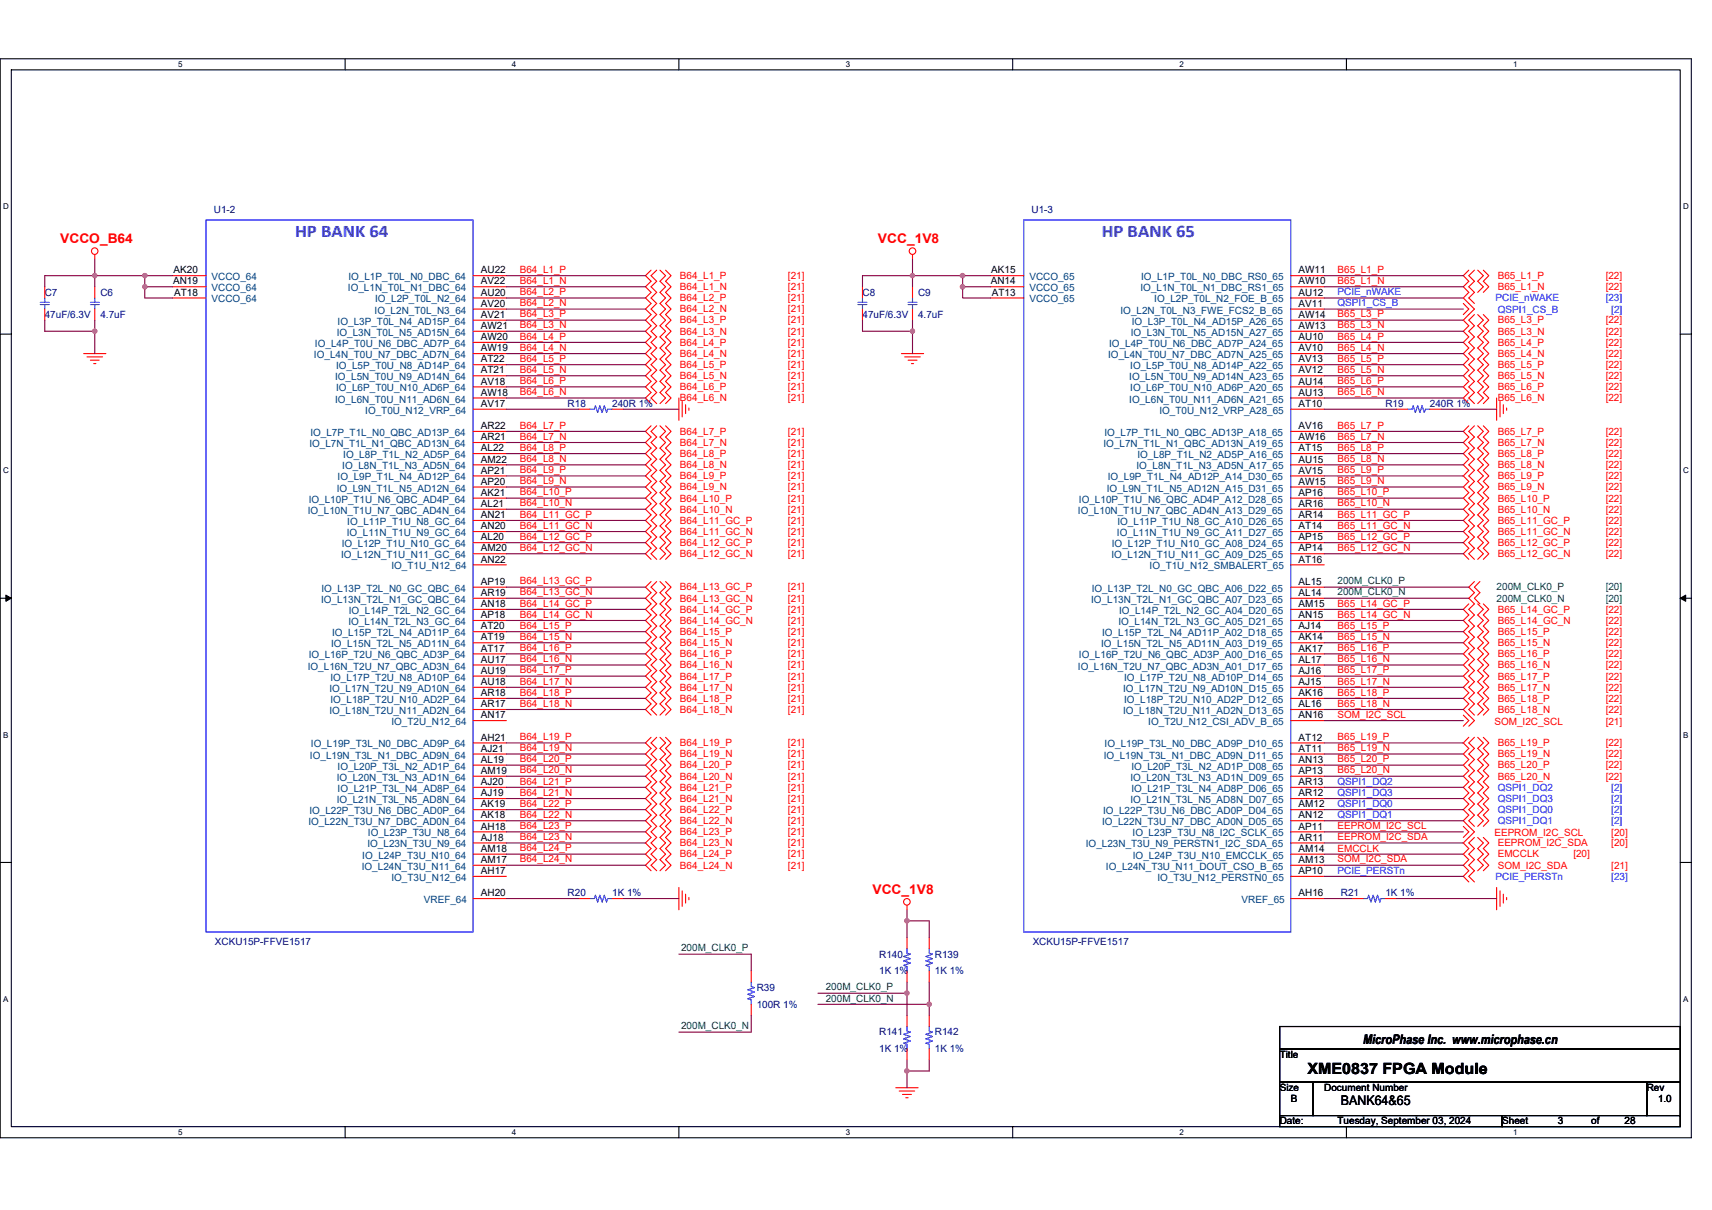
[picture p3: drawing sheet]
<svg xmlns="http://www.w3.org/2000/svg" width="297mm" height="210mm" viewBox="0 0 297 210" stroke-linecap="round" stroke-linejoin="round" font-family="sans-serif">
<defs><g id="words">
<g font-size="3.1" fill="#00f">
<text x="51.2" y="41.1">HP BANK 64</text>
<text x="191.2" y="41.1">HP BANK 65</text>
</g>
<text font-size="2.7" x="226.9" y="186.4">XME0837 FPGA Module</text>
<g font-size="2.3" fill="#f00">
<text x="10.5" y="42.2">VCCO_B64</text>
<text x="152.3" y="42.2">VCC_1V8</text>
<text x="151.4" y="155.2">VCC_1V8</text>
</g>
<g font-size="2.3">
<text x="236.5" y="181.1">MicroPhase Inc. www.microphase.cn</text>
<text x="232.6" y="191.8">BANK64&amp;65</text>
</g>
<g font-size="1.7" fill="#000080">
<text x="37.1" y="37">U1-2</text>
<text x="179" y="37">U1-3</text>
<text x="7.8" y="51.3">C7</text>
<text x="17.4" y="51.3">C6</text>
<text x="149.6" y="51.3">C8</text>
<text x="159.3" y="51.3">C9</text>
<text x="7.8" y="55.2">47uF/6.3V</text>
<text x="17.4" y="55.2">4.7uF</text>
<text x="149.6" y="55.2">47uF/6.3V</text>
<text x="159.3" y="55.2">4.7uF</text>
<text x="98.5" y="70.6">R18</text>
<text x="106.2" y="70.6">240R 1%</text>
<text x="240.4" y="70.6">R19</text>
<text x="248.1" y="70.6">240R 1%</text>
<text x="98.5" y="155.6">R20</text>
<text x="106.2" y="155.6">1K 1%</text>
<text x="232.6" y="155.6">R21</text>
<text x="240.4" y="155.6">1K 1%</text>
<text x="37.3" y="164">XCKU15P-FFVE1517</text>
<text x="152.5" y="166.2">R140</text>
<text x="162.2" y="166.2">R139</text>
<text x="179.2" y="164">XCKU15P-FFVE1517</text>
<text x="131.3" y="172">R39</text>
<text x="152.5" y="169.1">1K 1%</text>
<text x="162.2" y="169.1">1K 1%</text>
<text x="131.3" y="174.9">100R 1%</text>
<text x="152.5" y="179.7">R141</text>
<text x="162.2" y="179.7">R142</text>
<text x="152.5" y="182.6">1K 1%</text>
<text x="162.2" y="182.6">1K 1%</text>
</g>
<g font-size="1.7">
<text x="30.1" y="47.4">AK20</text>
<text x="83.4" y="47.4">AU22</text>
<text x="172" y="47.4">AK15</text>
<text x="225.3" y="47.4">AW11</text>
<text x="30" y="49.4">AN19</text>
<text x="30.2" y="51.3">AT18</text>
<text x="83.4" y="49.4">AV22</text>
<text x="83.4" y="53.2">AV20</text>
<text x="83.4" y="51.3">AU20</text>
<text x="171.9" y="49.4">AN14</text>
<text x="172.1" y="51.3">AT13</text>
<text x="225.3" y="51.3">AU12</text>
<text x="225.3" y="53.2">AV11</text>
<text x="225.3" y="49.4">AW10</text>
<text x="83.4" y="55.2">AV21</text>
<text x="83.4" y="57.1">AW21</text>
<text x="83.4" y="59">AW20</text>
<text x="225.3" y="55.2">AW14</text>
<text x="225.3" y="57.1">AW13</text>
<text x="225.3" y="59">AU10</text>
<text x="83.4" y="62.9">AT22</text>
<text x="83.4" y="64.8">AT21</text>
<text x="83.4" y="61">AW19</text>
<text x="225.3" y="61">AV10</text>
<text x="225.3" y="64.8">AV12</text>
<text x="225.3" y="62.9">AV13</text>
<text x="83.4" y="66.7">AV18</text>
<text x="83.4" y="68.7">AW18</text>
<text x="83.4" y="70.6">AV17</text>
<text x="225.3" y="68.7">AU13</text>
<text x="225.3" y="66.7">AU14</text>
<text x="225.3" y="70.6">AT10</text>
<text x="83.4" y="74.5">AR22</text>
<text x="83.4" y="76.4">AR21</text>
<text x="225.3" y="76.4">AW16</text>
<text x="225.3" y="74.5">AV16</text>
<text x="83.4" y="82.2">AP21</text>
<text x="83.4" y="78.3">AL22</text>
<text x="83.4" y="80.3">AM22</text>
<text x="225.3" y="80.3">AU15</text>
<text x="225.3" y="82.2">AV15</text>
<text x="225.3" y="78.3">AT15</text>
<text x="83.4" y="89.9">AN21</text>
<text x="83.4" y="86">AK21</text>
<text x="83.4" y="88">AL21</text>
<text x="83.4" y="84.1">AP20</text>
<text x="225.3" y="88">AR16</text>
<text x="225.3" y="84.1">AW15</text>
<text x="225.3" y="89.9">AR14</text>
<text x="225.3" y="86">AP16</text>
<text x="83.4" y="95.7">AM20</text>
<text x="83.4" y="91.8">AN20</text>
<text x="83.4" y="93.8">AL20</text>
<text x="225.3" y="95.7">AP14</text>
<text x="225.3" y="91.8">AT14</text>
<text x="225.3" y="93.8">AP15</text>
<text x="83.4" y="101.5">AP19</text>
<text x="83.4" y="97.6">AN22</text>
<text x="225.3" y="101.5">AL15</text>
<text x="225.3" y="97.6">AT16</text>
<text x="83.4" y="105.3">AN18</text>
<text x="83.4" y="103.4">AR19</text>
<text x="83.4" y="107.3">AP18</text>
<text x="225.3" y="103.4">AL14</text>
<text x="225.3" y="107.3">AN15</text>
<text x="225.3" y="105.3">AM15</text>
<text x="83.4" y="109.2">AT20</text>
<text x="83.4" y="111.1">AT19</text>
<text x="83.4" y="113.1">AT17</text>
<text x="225.3" y="111.1">AK14</text>
<text x="225.3" y="109.2">AJ14</text>
<text x="225.3" y="113.1">AK17</text>
<text x="83.4" y="116.9">AU19</text>
<text x="83.4" y="118.9">AU18</text>
<text x="83.4" y="115">AU17</text>
<text x="225.3" y="115">AL17</text>
<text x="225.3" y="116.9">AJ16</text>
<text x="225.3" y="118.9">AJ15</text>
<text x="83.4" y="120.8">AR18</text>
<text x="83.4" y="122.7">AR17</text>
<text x="83.4" y="124.7">AN17</text>
<text x="225.3" y="120.8">AK16</text>
<text x="225.3" y="124.7">AN16</text>
<text x="225.3" y="122.7">AL16</text>
<text x="83.4" y="128.5">AH21</text>
<text x="83.4" y="130.5">AJ21</text>
<text x="225.3" y="130.5">AT11</text>
<text x="225.3" y="128.5">AT12</text>
<text x="83.4" y="136.2">AJ20</text>
<text x="83.4" y="132.4">AL19</text>
<text x="83.4" y="134.3">AM19</text>
<text x="225.3" y="136.2">AR13</text>
<text x="225.3" y="134.3">AP13</text>
<text x="225.3" y="132.4">AN13</text>
<text x="83.4" y="144">AH18</text>
<text x="83.4" y="140.1">AK19</text>
<text x="83.4" y="142">AK18</text>
<text x="83.4" y="138.2">AJ19</text>
<text x="225.3" y="140.1">AM12</text>
<text x="225.3" y="142">AN12</text>
<text x="225.3" y="138.2">AR12</text>
<text x="225.3" y="144">AP11</text>
<text x="83.4" y="145.9">AJ18</text>
<text x="83.4" y="147.8">AM18</text>
<text x="83.4" y="149.8">AM17</text>
<text x="225.3" y="145.9">AR11</text>
<text x="225.3" y="147.8">AM14</text>
<text x="225.3" y="149.8">AM13</text>
<text x="83.4" y="151.7">AH17</text>
<text x="83.4" y="155.5">AH20</text>
<text x="225.3" y="151.7">AP10</text>
<text x="225.3" y="155.5">AH16</text>
<text x="222" y="183.6">Title</text>
<text x="222" y="189.3">Size</text>
<text x="224" y="191.3">B</text>
<text x="229.8" y="189.3">Document Number</text>
<text x="285.7" y="189.3">Rev</text>
<text x="287.7" y="191.3">1.0</text>
<text x="222" y="195.1">Date:</text>
<text x="232.1" y="195.1">Tuesday, September 03, 2024</text>
<text x="260.6" y="195.1">Sheet</text>
<text x="270.3" y="195.1">3</text>
<text x="276.1" y="195.1">of</text>
<text x="281.9" y="195.1">28</text>
</g>
<g font-size="1.7" fill="#f00">
<text x="90.2" y="47.3">B64_L1_P</text>
<text x="232.1" y="47.3">B65_L1_P</text>
<text x="90.2" y="49.3">B64_L1_N</text>
<text x="90.2" y="51.2">B64_L2_P</text>
<text x="90.2" y="53.1">B64_L2_N</text>
<text x="118" y="48.4">B64_L1_P</text>
<text x="118" y="50.4">B64_L1_N</text>
<text x="118" y="52.3">B64_L2_P</text>
<text x="136.7" y="50.4">[21]</text>
<text x="136.7" y="48.4">[21]</text>
<text x="136.7" y="52.3">[21]</text>
<text x="232.1" y="49.3">B65_L1_N</text>
<text x="259.9" y="48.4">B65_L1_P</text>
<text x="259.9" y="50.4">B65_L1_N</text>
<text x="278.6" y="50.4">[22]</text>
<text x="278.6" y="48.4">[22]</text>
<text x="90.2" y="55.1">B64_L3_P</text>
<text x="90.2" y="57">B64_L3_N</text>
<text x="90.2" y="58.9">B64_L4_P</text>
<text x="118" y="54.2">B64_L2_N</text>
<text x="118" y="56.1">B64_L3_P</text>
<text x="118" y="58.1">B64_L3_N</text>
<text x="136.7" y="54.2">[21]</text>
<text x="136.7" y="58.1">[21]</text>
<text x="136.7" y="56.1">[21]</text>
<text x="232.1" y="55.1">B65_L3_P</text>
<text x="232.1" y="57">B65_L3_N</text>
<text x="232.1" y="58.9">B65_L4_P</text>
<text x="259.9" y="56.1">B65_L3_P</text>
<text x="259.9" y="58.1">B65_L3_N</text>
<text x="278.6" y="58.1">[22]</text>
<text x="278.6" y="56.1">[22]</text>
<text x="90.2" y="60.9">B64_L4_N</text>
<text x="90.2" y="62.8">B64_L5_P</text>
<text x="90.2" y="64.7">B64_L5_N</text>
<text x="118" y="60">B64_L4_P</text>
<text x="118" y="61.9">B64_L4_N</text>
<text x="118" y="63.9">B64_L5_P</text>
<text x="118" y="65.8">B64_L5_N</text>
<text x="136.7" y="61.9">[21]</text>
<text x="136.7" y="65.8">[21]</text>
<text x="136.7" y="60">[21]</text>
<text x="136.7" y="63.9">[21]</text>
<text x="232.1" y="60.9">B65_L4_N</text>
<text x="232.1" y="62.8">B65_L5_P</text>
<text x="232.1" y="64.7">B65_L5_N</text>
<text x="259.9" y="60">B65_L4_P</text>
<text x="259.9" y="61.9">B65_L4_N</text>
<text x="259.9" y="63.9">B65_L5_P</text>
<text x="259.9" y="65.8">B65_L5_N</text>
<text x="278.6" y="61.9">[22]</text>
<text x="278.6" y="65.8">[22]</text>
<text x="278.6" y="60">[22]</text>
<text x="278.6" y="63.9">[22]</text>
<text x="90.2" y="66.7">B64_L6_P</text>
<text x="90.2" y="68.6">B64_L6_N</text>
<text x="118" y="67.7">B64_L6_P</text>
<text x="118" y="69.7">B64_L6_N</text>
<text x="136.7" y="69.7">[21]</text>
<text x="136.7" y="67.7">[21]</text>
<text x="232.1" y="66.7">B65_L6_P</text>
<text x="232.1" y="68.6">B65_L6_N</text>
<text x="259.9" y="67.7">B65_L6_P</text>
<text x="259.9" y="69.7">B65_L6_N</text>
<text x="278.6" y="69.7">[22]</text>
<text x="278.6" y="67.7">[22]</text>
<text x="90.2" y="74.4">B64_L7_P</text>
<text x="90.2" y="76.3">B64_L7_N</text>
<text x="118" y="75.4">B64_L7_P</text>
<text x="118" y="77.4">B64_L7_N</text>
<text x="136.7" y="77.4">[21]</text>
<text x="136.7" y="75.4">[21]</text>
<text x="232.1" y="74.4">B65_L7_P</text>
<text x="232.1" y="76.3">B65_L7_N</text>
<text x="259.9" y="75.4">B65_L7_P</text>
<text x="259.9" y="77.4">B65_L7_N</text>
<text x="278.6" y="77.4">[22]</text>
<text x="278.6" y="75.4">[22]</text>
<text x="90.2" y="78.2">B64_L8_P</text>
<text x="90.2" y="80.2">B64_L8_N</text>
<text x="90.2" y="82.1">B64_L9_P</text>
<text x="118" y="79.3">B64_L8_P</text>
<text x="118" y="81.2">B64_L8_N</text>
<text x="118" y="83.2">B64_L9_P</text>
<text x="136.7" y="81.2">[21]</text>
<text x="136.7" y="79.3">[21]</text>
<text x="136.7" y="83.2">[21]</text>
<text x="232.1" y="78.2">B65_L8_P</text>
<text x="232.1" y="80.2">B65_L8_N</text>
<text x="232.1" y="82.1">B65_L9_P</text>
<text x="259.9" y="79.3">B65_L8_P</text>
<text x="259.9" y="81.2">B65_L8_N</text>
<text x="259.9" y="83.2">B65_L9_P</text>
<text x="278.6" y="81.2">[22]</text>
<text x="278.6" y="79.3">[22]</text>
<text x="278.6" y="83.2">[22]</text>
<text x="90.2" y="84">B64_L9_N</text>
<text x="90.2" y="86">B64_L10_P</text>
<text x="90.2" y="87.9">B64_L10_N</text>
<text x="90.2" y="89.8">B64_L11_GC_P</text>
<text x="118" y="85.1">B64_L9_N</text>
<text x="118" y="87">B64_L10_P</text>
<text x="118" y="89">B64_L10_N</text>
<text x="136.7" y="89">[21]</text>
<text x="136.7" y="85.1">[21]</text>
<text x="136.7" y="87">[21]</text>
<text x="232.1" y="84">B65_L9_N</text>
<text x="232.1" y="86">B65_L10_P</text>
<text x="232.1" y="87.9">B65_L10_N</text>
<text x="232.1" y="89.8">B65_L11_GC_P</text>
<text x="259.9" y="85.1">B65_L9_N</text>
<text x="259.9" y="87">B65_L10_P</text>
<text x="259.9" y="89">B65_L10_N</text>
<text x="278.6" y="89">[22]</text>
<text x="278.6" y="85.1">[22]</text>
<text x="278.6" y="87">[22]</text>
<text x="90.2" y="91.8">B64_L11_GC_N</text>
<text x="90.2" y="93.7">B64_L12_GC_P</text>
<text x="90.2" y="95.6">B64_L12_GC_N</text>
<text x="118" y="90.9">B64_L11_GC_P</text>
<text x="118" y="92.8">B64_L11_GC_N</text>
<text x="118" y="94.7">B64_L12_GC_P</text>
<text x="136.7" y="92.8">[21]</text>
<text x="136.7" y="90.9">[21]</text>
<text x="136.7" y="94.7">[21]</text>
<text x="232.1" y="91.8">B65_L11_GC_N</text>
<text x="232.1" y="93.7">B65_L12_GC_P</text>
<text x="232.1" y="95.6">B65_L12_GC_N</text>
<text x="259.9" y="90.9">B65_L11_GC_P</text>
<text x="259.9" y="92.8">B65_L11_GC_N</text>
<text x="259.9" y="94.7">B65_L12_GC_P</text>
<text x="278.6" y="92.8">[22]</text>
<text x="278.6" y="90.9">[22]</text>
<text x="278.6" y="94.7">[22]</text>
<text x="90.2" y="101.4">B64_L13_GC_P</text>
<text x="118" y="96.7">B64_L12_GC_N</text>
<text x="136.7" y="96.7">[21]</text>
<text x="259.9" y="96.7">B65_L12_GC_N</text>
<text x="278.6" y="96.7">[22]</text>
<text x="90.2" y="103.3">B64_L13_GC_N</text>
<text x="90.2" y="105.3">B64_L14_GC_P</text>
<text x="90.2" y="107.2">B64_L14_GC_N</text>
<text x="118" y="102.5">B64_L13_GC_P</text>
<text x="118" y="104.4">B64_L13_GC_N</text>
<text x="118" y="106.3">B64_L14_GC_P</text>
<text x="136.7" y="104.4">[21]</text>
<text x="136.7" y="102.5">[21]</text>
<text x="136.7" y="106.3">[21]</text>
<text x="232.1" y="105.3">B65_L14_GC_P</text>
<text x="232.1" y="107.2">B65_L14_GC_N</text>
<text x="259.9" y="106.3">B65_L14_GC_P</text>
<text x="278.6" y="106.3">[22]</text>
<text x="90.2" y="109.1">B64_L15_P</text>
<text x="90.2" y="111.1">B64_L15_N</text>
<text x="90.2" y="113">B64_L16_P</text>
<text x="118" y="108.3">B64_L14_GC_N</text>
<text x="118" y="110.2">B64_L15_P</text>
<text x="118" y="112.1">B64_L15_N</text>
<text x="136.7" y="108.3">[21]</text>
<text x="136.7" y="112.1">[21]</text>
<text x="136.7" y="110.2">[21]</text>
<text x="232.1" y="109.1">B65_L15_P</text>
<text x="232.1" y="111.1">B65_L15_N</text>
<text x="232.1" y="113">B65_L16_P</text>
<text x="259.9" y="108.3">B65_L14_GC_N</text>
<text x="259.9" y="110.2">B65_L15_P</text>
<text x="259.9" y="112.1">B65_L15_N</text>
<text x="278.6" y="108.3">[22]</text>
<text x="278.6" y="112.1">[22]</text>
<text x="278.6" y="110.2">[22]</text>
<text x="90.2" y="114.9">B64_L16_N</text>
<text x="90.2" y="116.8">B64_L17_P</text>
<text x="90.2" y="118.8">B64_L17_N</text>
<text x="118" y="114">B64_L16_P</text>
<text x="118" y="116">B64_L16_N</text>
<text x="118" y="117.9">B64_L17_P</text>
<text x="118" y="119.8">B64_L17_N</text>
<text x="136.7" y="116">[21]</text>
<text x="136.7" y="119.8">[21]</text>
<text x="136.7" y="114">[21]</text>
<text x="136.7" y="117.9">[21]</text>
<text x="232.1" y="114.9">B65_L16_N</text>
<text x="232.1" y="116.8">B65_L17_P</text>
<text x="232.1" y="118.8">B65_L17_N</text>
<text x="259.9" y="114">B65_L16_P</text>
<text x="259.9" y="116">B65_L16_N</text>
<text x="259.9" y="117.9">B65_L17_P</text>
<text x="259.9" y="119.8">B65_L17_N</text>
<text x="278.6" y="116">[22]</text>
<text x="278.6" y="119.8">[22]</text>
<text x="278.6" y="114">[22]</text>
<text x="278.6" y="117.9">[22]</text>
<text x="90.2" y="120.7">B64_L18_P</text>
<text x="90.2" y="122.6">B64_L18_N</text>
<text x="118" y="121.8">B64_L18_P</text>
<text x="118" y="123.7">B64_L18_N</text>
<text x="136.7" y="123.7">[21]</text>
<text x="136.7" y="121.8">[21]</text>
<text x="232.1" y="120.7">B65_L18_P</text>
<text x="232.1" y="122.6">B65_L18_N</text>
<text x="232.1" y="124.6">SOM_I2C_SCL</text>
<text x="259.3" y="125.8">SOM_I2C_SCL</text>
<text x="259.9" y="121.8">B65_L18_P</text>
<text x="259.9" y="123.7">B65_L18_N</text>
<text x="278.6" y="123.7">[22]</text>
<text x="278.6" y="121.8">[22]</text>
<text x="278.6" y="125.8">[21]</text>
<text x="90.2" y="128.4">B64_L19_P</text>
<text x="90.2" y="130.4">B64_L19_N</text>
<text x="118" y="129.5">B64_L19_P</text>
<text x="118" y="131.4">B64_L19_N</text>
<text x="136.7" y="131.4">[21]</text>
<text x="136.7" y="129.5">[21]</text>
<text x="232.1" y="128.4">B65_L19_P</text>
<text x="232.1" y="130.4">B65_L19_N</text>
<text x="259.9" y="129.5">B65_L19_P</text>
<text x="259.9" y="131.4">B65_L19_N</text>
<text x="278.6" y="131.4">[22]</text>
<text x="278.6" y="129.5">[22]</text>
<text x="90.2" y="132.3">B64_L20_P</text>
<text x="90.2" y="134.2">B64_L20_N</text>
<text x="90.2" y="136.1">B64_L21_P</text>
<text x="118" y="133.3">B64_L20_P</text>
<text x="118" y="135.3">B64_L20_N</text>
<text x="118" y="137.2">B64_L21_P</text>
<text x="136.7" y="135.3">[21]</text>
<text x="136.7" y="133.3">[21]</text>
<text x="136.7" y="137.2">[21]</text>
<text x="232.1" y="132.3">B65_L20_P</text>
<text x="232.1" y="134.2">B65_L20_N</text>
<text x="259.9" y="133.3">B65_L20_P</text>
<text x="259.9" y="135.3">B65_L20_N</text>
<text x="278.6" y="135.3">[22]</text>
<text x="278.6" y="133.3">[22]</text>
<text x="90.2" y="138.1">B64_L21_N</text>
<text x="90.2" y="140">B64_L22_P</text>
<text x="90.2" y="141.9">B64_L22_N</text>
<text x="90.2" y="143.9">B64_L23_P</text>
<text x="118" y="139.1">B64_L21_N</text>
<text x="118" y="141.1">B64_L22_P</text>
<text x="118" y="143">B64_L22_N</text>
<text x="136.7" y="139.1">[21]</text>
<text x="136.7" y="143">[21]</text>
<text x="136.7" y="141.1">[21]</text>
<text x="232.1" y="143.9">EEPROM_I2C_SCL</text>
<text x="90.2" y="145.8">B64_L23_N</text>
<text x="90.2" y="147.7">B64_L24_P</text>
<text x="90.2" y="149.7">B64_L24_N</text>
<text x="118" y="144.9">B64_L23_P</text>
<text x="118" y="146.9">B64_L23_N</text>
<text x="118" y="148.8">B64_L24_P</text>
<text x="136.7" y="146.9">[21]</text>
<text x="136.7" y="144.9">[21]</text>
<text x="136.7" y="148.8">[21]</text>
<text x="232.1" y="149.7">SOM_I2C_SDA</text>
<text x="232.1" y="145.8">EEPROM_I2C_SDA</text>
<text x="232.1" y="147.8">EMCCLK</text>
<text x="259.3" y="145.1">EEPROM_I2C_SCL</text>
<text x="259.9" y="146.9">EEPROM_I2C_SDA</text>
<text x="259.9" y="148.8">EMCCLK</text>
<text x="273" y="148.8">[20]</text>
<text x="279.6" y="145.1">[20]</text>
<text x="279.6" y="146.9">[20]</text>
<text x="118" y="150.7">B64_L24_N</text>
<text x="136.7" y="150.7">[21]</text>
<text x="259.9" y="150.7">SOM_I2C_SDA</text>
<text x="279.6" y="150.7">[21]</text>
</g>
<g font-size="1.7" fill="#004080">
<text x="36.7" y="48.6">VCCO_64</text>
<text x="36.7" y="50.5">VCCO_64</text>
<text x="36.7" y="52.5">VCCO_64</text>
<text x="60.4" y="50.5">IO_L1N_T0L_N1_DBC_64</text>
<text x="60.4" y="48.6">IO_L1P_T0L_N0_DBC_64</text>
<text x="65.1" y="52.5">IO_L2P_T0L_N2_64</text>
<text x="178.6" y="48.6">VCCO_65</text>
<text x="178.6" y="50.5">VCCO_65</text>
<text x="178.6" y="52.5">VCCO_65</text>
<text x="197.9" y="50.5">IO_L1N_T0L_N1_DBC_RS1_65</text>
<text x="198" y="48.6">IO_L1P_T0L_N0_DBC_RS0_65</text>
<text x="200.3" y="52.5">IO_L2P_T0L_N2_FOE_B_65</text>
<text x="58.4" y="58.3">IO_L3N_T0L_N5_AD15N_64</text>
<text x="58.6" y="56.3">IO_L3P_T0L_N4_AD15P_64</text>
<text x="65" y="54.4">IO_L2N_T0L_N3_64</text>
<text x="194.4" y="54.4">IO_L2N_T0L_N3_FWE_FCS2_B_65</text>
<text x="196.2" y="58.3">IO_L3N_T0L_N5_AD15N_A27_65</text>
<text x="196.4" y="56.3">IO_L3P_T0L_N4_AD15P_A26_65</text>
<text x="54.5" y="62.1">IO_L4N_T0U_N7_DBC_AD7N_64</text>
<text x="54.6" y="60.2">IO_L4P_T0U_N6_DBC_AD7P_64</text>
<text x="58.1" y="66">IO_L5N_T0U_N9_AD14N_64</text>
<text x="58.3" y="64.1">IO_L5P_T0U_N8_AD14P_64</text>
<text x="192.3" y="62.1">IO_L4N_T0U_N7_DBC_AD7N_A25_65</text>
<text x="192.4" y="60.2">IO_L4P_T0U_N6_DBC_AD7P_A24_65</text>
<text x="195.9" y="66">IO_L5N_T0U_N9_AD14N_A23_65</text>
<text x="196.1" y="64.1">IO_L5P_T0U_N8_AD14P_A22_65</text>
<text x="58.1" y="69.8">IO_L6N_T0U_N11_AD6N_64</text>
<text x="58.3" y="67.9">IO_L6P_T0U_N10_AD6P_64</text>
<text x="63.4" y="71.8">IO_T0U_N12_VRP_64</text>
<text x="195.9" y="69.8">IO_L6N_T0U_N11_AD6N_A21_65</text>
<text x="196.1" y="67.9">IO_L6P_T0U_N10_AD6P_A20_65</text>
<text x="201.2" y="71.8">IO_T0U_N12_VRP_A28_65</text>
<text x="53.7" y="77.6">IO_L7N_T1L_N1_QBC_AD13N_64</text>
<text x="53.8" y="75.6">IO_L7P_T1L_N0_QBC_AD13P_64</text>
<text x="191.5" y="77.6">IO_L7N_T1L_N1_QBC_AD13N_A19_65</text>
<text x="191.6" y="75.6">IO_L7P_T1L_N0_QBC_AD13P_A18_65</text>
<text x="58.6" y="83.4">IO_L9P_T1L_N4_AD12P_64</text>
<text x="59.4" y="81.4">IO_L8N_T1L_N3_AD5N_64</text>
<text x="59.6" y="79.5">IO_L8P_T1L_N2_AD5P_64</text>
<text x="192.2" y="83.4">IO_L9P_T1L_N4_AD12P_A14_D30_65</text>
<text x="197.2" y="81.4">IO_L8N_T1L_N3_AD5N_A17_65</text>
<text x="197.4" y="79.5">IO_L8P_T1L_N2_AD5P_A16_65</text>
<text x="53.4" y="89.2">IO_L10N_T1U_N7_QBC_AD4N_64</text>
<text x="53.6" y="87.2">IO_L10P_T1U_N6_QBC_AD4P_64</text>
<text x="58.4" y="85.3">IO_L9N_T1L_N5_AD12N_64</text>
<text x="187" y="89.2">IO_L10N_T1U_N7_QBC_AD4N_A13_D29_65</text>
<text x="187.2" y="87.2">IO_L10P_T1U_N6_QBC_AD4P_A12_D28_65</text>
<text x="192" y="85.3">IO_L9N_T1L_N5_AD12N_A15_D31_65</text>
<text x="59.3" y="95">IO_L12P_T1U_N10_GC_64</text>
<text x="60.2" y="93">IO_L11N_T1U_N9_GC_64</text>
<text x="60.3" y="91.1">IO_L11P_T1U_N8_GC_64</text>
<text x="192.9" y="95">IO_L12P_T1U_N10_GC_A08_D24_65</text>
<text x="193.8" y="93">IO_L11N_T1U_N9_GC_A11_D27_65</text>
<text x="193.9" y="91.1">IO_L11P_T1U_N8_GC_A10_D26_65</text>
<text x="59.2" y="96.9">IO_L12N_T1U_N11_GC_64</text>
<text x="67.9" y="98.8">IO_T1U_N12_64</text>
<text x="192.8" y="96.9">IO_L12N_T1U_N11_GC_A09_D25_65</text>
<text x="199.5" y="98.8">IO_T1U_N12_SMBALERT_65</text>
<text x="55.7" y="104.6">IO_L13N_T2L_N1_GC_QBC_64</text>
<text x="55.8" y="102.7">IO_L13P_T2L_N0_GC_QBC_64</text>
<text x="60.5" y="106.5">IO_L14P_T2L_N2_GC_64</text>
<text x="189.3" y="104.6">IO_L13N_T2L_N1_GC_QBC_A07_D23_65</text>
<text x="189.4" y="102.7">IO_L13P_T2L_N0_GC_QBC_A06_D22_65</text>
<text x="194.2" y="106.5">IO_L14P_T2L_N2_GC_A04_D20_65</text>
<text x="57.4" y="112.3">IO_L15N_T2L_N5_AD11N_64</text>
<text x="57.6" y="110.4">IO_L15P_T2L_N4_AD11P_64</text>
<text x="60.4" y="108.5">IO_L14N_T2L_N3_GC_64</text>
<text x="191.1" y="112.3">IO_L15N_T2L_N5_AD11N_A03_D19_65</text>
<text x="191.2" y="110.4">IO_L15P_T2L_N4_AD11P_A02_D18_65</text>
<text x="194.1" y="108.5">IO_L14N_T2L_N3_GC_A05_D21_65</text>
<text x="53.4" y="116.2">IO_L16N_T2U_N7_QBC_AD3N_64</text>
<text x="53.6" y="114.3">IO_L16P_T2U_N6_QBC_AD3P_64</text>
<text x="57.3" y="118.1">IO_L17P_T2U_N8_AD10P_64</text>
<text x="187" y="116.2">IO_L16N_T2U_N7_QBC_AD3N_A01_D17_65</text>
<text x="187.2" y="114.3">IO_L16P_T2U_N6_QBC_AD3P_A00_D16_65</text>
<text x="195" y="118.1">IO_L17P_T2U_N8_AD10P_D14_65</text>
<text x="57.2" y="123.9">IO_L18N_T2U_N11_AD2N_64</text>
<text x="57.2" y="120.1">IO_L17N_T2U_N9_AD10N_64</text>
<text x="57.3" y="122">IO_L18P_T2U_N10_AD2P_64</text>
<text x="67.9" y="125.8">IO_T2U_N12_64</text>
<text x="194.9" y="123.9">IO_L18N_T2U_N11_AD2N_D13_65</text>
<text x="194.9" y="120.1">IO_L17N_T2U_N9_AD10N_D15_65</text>
<text x="195" y="122">IO_L18P_T2U_N10_AD2P_D12_65</text>
<text x="199.2" y="125.8">IO_T2U_N12_CSI_ADV_B_65</text>
<text x="53.8" y="131.6">IO_L19N_T3L_N1_DBC_AD9N_64</text>
<text x="54" y="129.7">IO_L19P_T3L_N0_DBC_AD9P_64</text>
<text x="191.5" y="131.6">IO_L19N_T3L_N1_DBC_AD9N_D11_65</text>
<text x="191.7" y="129.7">IO_L19P_T3L_N0_DBC_AD9P_D10_65</text>
<text x="58.4" y="135.5">IO_L20N_T3L_N3_AD1N_64</text>
<text x="58.6" y="137.4">IO_L21P_T3L_N4_AD8P_64</text>
<text x="58.6" y="133.6">IO_L20P_T3L_N2_AD1P_64</text>
<text x="196.1" y="135.5">IO_L20N_T3L_N3_AD1N_D09_65</text>
<text x="196.3" y="137.4">IO_L21P_T3L_N4_AD8P_D06_65</text>
<text x="196.3" y="133.6">IO_L20P_T3L_N2_AD1P_D08_65</text>
<text x="53.5" y="143.2">IO_L22N_T3U_N7_DBC_AD0N_64</text>
<text x="53.7" y="141.3">IO_L22P_T3U_N6_DBC_AD0P_64</text>
<text x="58.4" y="139.4">IO_L21N_T3L_N5_AD8N_64</text>
<text x="191.2" y="143.2">IO_L22N_T3U_N7_DBC_AD0N_D05_65</text>
<text x="191.4" y="141.3">IO_L22P_T3U_N6_DBC_AD0P_D04_65</text>
<text x="196.1" y="139.4">IO_L21N_T3L_N5_AD8N_D07_65</text>
<text x="62.9" y="149">IO_L24P_T3U_N10_64</text>
<text x="63.8" y="147.1">IO_L23N_T3U_N9_64</text>
<text x="63.8" y="145.1">IO_L23P_T3U_N8_64</text>
<text x="188.4" y="147.1">IO_L23N_T3U_N9_PERSTN1_I2C_SDA_65</text>
<text x="196.5" y="145.1">IO_L23P_T3U_N8_I2C_SCLK_65</text>
<text x="196.6" y="149">IO_L24P_T3U_N10_EMCCLK_65</text>
<text x="62.8" y="150.9">IO_L24N_T3U_N11_64</text>
<text x="67.9" y="152.9">IO_T3U_N12_64</text>
<text x="191.9" y="150.9">IO_L24N_T3U_N11_DOUT_CSO_B_65</text>
<text x="200.8" y="152.9">IO_T3U_N12_PERSTN0_65</text>
<text x="73.6" y="156.7">VREF_64</text>
<text x="215.4" y="156.7">VREF_65</text>
</g>
<g font-size="1.7" fill="#00f">
<text x="232.1" y="53.1">QSPI1_CS_B</text>
<text x="232.1" y="51.2">PCIE_nWAKE</text>
<text x="259.5" y="52.3">PCIE_nWAKE</text>
<text x="278.6" y="52.3">[23]</text>
<text x="259.9" y="54.4">QSPI1_CS_B</text>
<text x="279.6" y="54.4">[2]</text>
<text x="232.1" y="136.1">QSPI1_DQ2</text>
<text x="259.9" y="137.2">QSPI1_DQ2</text>
<text x="279.6" y="137.2">[2]</text>
<text x="232.1" y="138.1">QSPI1_DQ3</text>
<text x="232.1" y="140">QSPI1_DQ0</text>
<text x="232.1" y="141.9">QSPI1_DQ1</text>
<text x="259.9" y="139.1">QSPI1_DQ3</text>
<text x="259.9" y="141.1">QSPI1_DQ0</text>
<text x="259.9" y="143">QSPI1_DQ1</text>
<text x="279.6" y="139.1">[2]</text>
<text x="279.6" y="141.1">[2]</text>
<text x="279.6" y="143">[2]</text>
<text x="232.1" y="151.6">PCIE_PERSTn</text>
<text x="259.5" y="152.7">PCIE_PERSTn</text>
<text x="279.6" y="152.7">[23]</text>
</g>
<g font-size="1.7" fill="#008000">
<text x="232.1" y="101.4">200M_CLK0_P</text>
<text x="232.1" y="103.3">200M_CLK0_N</text>
<text x="259.7" y="102.5">200M_CLK0_P</text>
<text x="259.7" y="104.4">200M_CLK0_N</text>
<text x="278.6" y="104.4">[20]</text>
<text x="278.6" y="102.5">[20]</text>
<text x="118.2" y="165.1">200M_CLK0_P</text>
<text x="143.3" y="171.9">200M_CLK0_P</text>
<text x="143.3" y="173.8">200M_CLK0_N</text>
<text x="118.2" y="178.6">200M_CLK0_N</text>
</g>
<g font-size="1.4">
<text x="30.9" y="11.7">5</text>
<text x="88.8" y="11.7">4</text>
<text x="146.7" y="11.7">3</text>
<text x="204.7" y="11.7">2</text>
<text x="262.6" y="11.7">1</text>
<text x=".5" y="36.3">D</text>
<text x="292" y="36.3">D</text>
<text x=".5" y="82.1">C</text>
<text x="292" y="82.1">C</text>
<text x=".5" y="128">B</text>
<text x="292" y="128">B</text>
<text x=".5" y="173.8">A</text>
<text x="292" y="173.8">A</text>
<text x="30.9" y="197">5</text>
<text x="88.8" y="197">4</text>
<text x="146.7" y="197">3</text>
<text x="204.7" y="197">2</text>
<text x="262.6" y="197">1</text>
</g>
</g></defs>
<path d="M0 10.2h293.5v187.2h-293.5zM2 12.1h289.5v183.4h-289.5z" fill="none" stroke="#000" stroke-width=".19"/>
<g fill="#fff">
<path d="M30.9 10.4h.8v1.6h-.8z"/>
<path d="M30.9 195.7h.8v1.6h-.8z"/>
</g>
<path d="M59.9 10.2v1.9M59.9 195.5v1.9" fill="none" stroke="#000" stroke-width=".19"/>
<g fill="#fff">
<path d="M88.8 10.4h.8v1.6h-.8z"/>
<path d="M88.8 195.7h.8v1.6h-.8z"/>
</g>
<path d="M117.8 10.2v1.9M117.8 195.5v1.9" fill="none" stroke="#000" stroke-width=".19"/>
<g fill="#fff">
<path d="M146.7 10.4h.8v1.6h-.8z"/>
<path d="M146.7 195.7h.8v1.6h-.8z"/>
</g>
<path d="M175.7 10.2v1.9M175.7 195.5v1.9" fill="none" stroke="#000" stroke-width=".19"/>
<g fill="#fff">
<path d="M204.7 10.4h.7v1.6h-.7z"/>
<path d="M204.7 195.7h.7v1.6h-.7z"/>
</g>
<path d="M233.6 10.2v1.9M233.6 195.5v1.9" fill="none" stroke="#000" stroke-width=".19"/>
<g fill="#fff">
<path d="M262.6 10.4h.7v1.6h-.7z"/>
<path d="M262.6 195.7h.7v1.6h-.7z"/>
<path d="M.5 35.1h1v1.5h-1z"/>
<path d="M292 35.1h1v1.5h-1z"/>
<path d="M.5 80.9h1v1.5h-1z"/>
<path d="M292 80.9h1v1.5h-1z"/>
</g>
<path d="M0 58h2M291.5 58h2" fill="none" stroke="#000" stroke-width=".19"/>
<g fill="#fff">
<path d="M.5 126.7h.9v1.6h-.9z"/>
<path d="M292 126.7h.9v1.6h-.9z"/>
</g>
<path d="M0 103.8h2M291.5 103.8h2" fill="none" stroke="#000" stroke-width=".19"/>
<path d="M1 103.3l1 .5-1 .6zM291.5 103.8l1-.5v1.1z" fill="#000" stroke="#000" stroke-width=".17"/>
<g fill="#fff">
<path d="M.5 172.6h.9v1.5h-.9z"/>
<path d="M292 172.6h.9v1.5h-.9z"/>
</g>
<path d="M0 149.7h2M291.5 149.7h2M222 178.1h69.5v3.9h-69.5zM222 182h69.5v5.8h-69.5zM222 187.8h5.8v5.8h-5.8zM222 193.6h38.6v1.9h-38.6zM227.8 187.8h57.9v5.8h-57.9zM260.6 193.6h30.9v1.9h-30.9zM285.7 187.8h5.8v5.8h-5.8z" fill="none" stroke="#000" stroke-width=".19"/>
<g fill="none" stroke="#f00" stroke-width=".19">
<path d="M7.8 49.8v1.9M7.8 53.6v2M16.4 44.2v.7M16.4 53.6v2M16.4 49.8v1.9M29.9 47.8h5.8M29.9 49.8h5.8M29.9 51.7h5.8M82.1 59.4h5.8M82.1 57.5h5.8M82.1 55.6h5.8M82.1 53.6h5.8"/>
<path d="M82.1 51.7h5.8M82.1 49.8h5.8M82.1 47.8h5.8M113 46.9l-1 .9 1 1-1 1 1 .9-1 1 1 1-1 .9 1 1-1 1 1 .9-1 1 1 1-1 .9 1 1-1 1 1 .9-1 1 1 .9-1 1 1 1-1 .9 1 1-1 1 1 .9M113.9 46.9l-.9 .9 .9 1-.9 1 .9 .9-.9 1 .9 1-.9 .9 .9 1-.9 1 .9 .9-.9 1 .9 1-.9 .9 .9 1-.9 1 .9 .9-.9 1 .9 .9-.9 1 .9 1-.9 .9 .9 1-.9 1 .9 .9M114.5 46.9l1 .9-1 1 1 1-1 .9 1 1-1 1 1 .9-1 1 1 1-1 .9 1 1-1 1 1 .9-1 1 1 1-1 .9 1 1-1 .9 1 1-1 1 1 .9-1 1 1 1-1 .9M115.5 46.9l.9 .9-.9 1 .9 1-.9 .9 .9 1-.9 1 .9 .9-.9 1 .9 1-.9 .9 .9 1-.9 1 .9 .9-.9 1 .9 1-.9 .9 .9 1-.9 .9 .9 1-.9 1 .9 .9-.9 1 .9 1-.9 .9M149.6 49.8v1.9M149.6 53.6v2M158.3 53.6v2M158.3 49.8v1.9M158.3 44.2v.7"/>
<path d="M171.8 47.8h5.8M171.8 49.8h5.8M171.8 51.7h5.8M224 59.4h5.8M224 57.5h5.8M224 55.6h5.8M224 53.6h5.8M224 51.7h5.8M224 49.8h5.8M224 47.8h5.8M253.9 52.7l.9 .9-.9 1M254.8 46.9l-.9 .9 .9 1-.9 1 .9 .9-.9 1 1.9 1.9-1.9 2 .9 .9-.9 1 .9 1-.9 .9 .9 1-.9 1 .9 .9-.9 1 .9 .9-.9 1 .9 1-.9 .9 .9 1-.9 1 .9 .9"/>
<path d="M255.8 46.9l-1 .9 1 1-1 1 1 .9-1 1 1 1M255.8 54.6l-1 1 1 .9-1 1 1 1-1 .9 1 1-1 1 1 .9-1 1 1 .9-1 1 1 1-1 .9 1 1-1 1 1 .9M256.4 46.9l1 .9-1 1 1 1-1 .9M256.4 54.6l1 1-1 .9 1 1-1 1 1 .9-1 1 1 1-1 .9 1 1-1 .9 1 1-1 1 1 .9-1 1 1 1-1 .9M257.4 46.9l.9 .9-.9 1 .9 1-.9 .9M257.4 54.6l.9 1-.9 .9 .9 1-.9 1 .9 .9-.9 1 .9 1-.9 .9 .9 1-.9 .9 .9 1-.9 1 .9 .9-.9 1 .9 1-.9 .9M14.5 61.4h3.9M15.1 61.9h2.7M15.7 62.5h1.5M16.3 63.1h.3M82.1 78.7h5.8M82.1 76.8h5.8"/>
<path d="M82.1 74.9h5.8M82.1 71h5.8M82.1 69.1h5.8M82.1 67.1h5.8M82.1 65.2h5.8M82.1 63.3h5.8M82.1 61.4h5.8M100.4 71h1.9M106.2 71h1.9M113 73.9l-1 1 1 .9-1 1 1 1-1 .9 1 1-1 1 1 .9-1 1 1 .9-1 1 1 1-1 .9 1 1-1 1 1 .9-1 1 1 1-1 .9 1 1-1 1 1 .9-1 1 1 1M113.9 73.9l-.9 1 .9 .9-.9 1 .9 1-.9 .9 .9 1-.9 1 .9 .9-.9 1 .9 .9-.9 1 .9 1-.9 .9 .9 1-.9 1 .9 .9-.9 1 .9 1-.9 .9 .9 1-.9 1 .9 .9-.9 1 .9 1M114.5 73.9l1 1-1 .9 1 1-1 1 1 .9-1 1 1 1-1 .9 1 1-1 .9 1 1-1 1 1 .9-1 1 1 1-1 .9 1 1-1 1 1 .9-1 1 1 1-1 .9 1 1-1 1"/>
<path d="M115.5 73.9l.9 1-.9 .9 .9 1-.9 1 .9 .9-.9 1 .9 1-.9 .9 .9 1-.9 .9 .9 1-.9 1 .9 .9-.9 1 .9 1-.9 .9 .9 1-.9 1 .9 .9-.9 1 .9 1-.9 .9 .9 1-.9 1M117.8 69.1v3.8M118.4 69.7v2.6M119 70.2v1.6M119.5 70.8v.4M156.4 61.4h3.8M157 61.9h2.7M157.6 62.5h1.5M158.1 63.1h.4M224 78.7h5.8M224 76.8h5.8M224 74.9h5.8"/>
<path d="M224 71h5.8M224 69.1h5.8M224 67.1h5.8M224 65.2h5.8M224 63.3h5.8M224 61.4h5.8M242.3 71h1.9M248.1 71h1.9M254.8 73.9l-.9 1 .9 .9-.9 1 .9 1-.9 .9 .9 1-.9 1 .9 .9-.9 1 .9 .9-.9 1 .9 1-.9 .9 .9 1-.9 1 .9 .9-.9 1 .9 1-.9 .9 .9 1-.9 1 .9 .9-.9 1 .9 1M255.8 73.9l-1 1 1 .9-1 1 1 1-1 .9 1 1-1 1 1 .9-1 1 1 .9-1 1 1 1-1 .9 1 1-1 1 1 .9-1 1 1 1-1 .9 1 1-1 1 1 .9-1 1 1 1M256.4 73.9l1 1-1 .9 1 1-1 1 1 .9-1 1 1 1-1 .9 1 1-1 .9 1 1-1 1 1 .9-1 1 1 1-1 .9 1 1-1 1 1 .9-1 1 1 1-1 .9 1 1-1 1M257.4 73.9l.9 1-.9 .9 .9 1-.9 1 .9 .9-.9 1 .9 1-.9 .9 .9 1-.9 .9 .9 1-.9 1 .9 .9-.9 1 .9 1-.9 .9 .9 1-.9 1 .9 .9-.9 1 .9 1-.9 .9 .9 1-.9 1"/>
<path d="M259.7 69.1v3.8M260.3 69.7v2.6M260.8 70.2v1.6M261.4 70.8v.4M82.1 96.1h5.8M82.1 94.2h5.8M82.1 92.2h5.8M82.1 90.3h5.8M82.1 88.4h5.8M82.1 86.4h5.8M82.1 84.5h5.8M82.1 82.6h5.8"/>
<path d="M82.1 80.7h5.8M82.1 98h5.8M224 96.1h5.8M224 94.2h5.8M224 92.2h5.8M224 90.3h5.8M224 88.4h5.8M224 86.4h5.8M224 84.5h5.8M224 82.6h5.8M224 80.7h5.8M224 98h5.8"/>
<path d="M82.1 119.3h5.8M82.1 117.3h5.8M82.1 115.4h5.8M82.1 113.5h5.8M82.1 111.5h5.8M82.1 109.6h5.8M82.1 107.7h5.8M82.1 105.7h5.8M82.1 103.8h5.8M82.1 101.9h5.8M113 100.9l-1 1 1 .9-1 1 1 1-1 .9 1 1-1 1 1 .9-1 1 1 1-1 .9 1 1-1 1 1 .9-1 1 1 1-1 .9 1 1-1 1 1 .9-1 1 1 1-1 .9 1 1M113.9 100.9l-.9 1 .9 .9-.9 1 .9 1-.9 .9 .9 1-.9 1 .9 .9-.9 1 .9 1-.9 .9 .9 1-.9 1 .9 .9-.9 1 .9 1-.9 .9 .9 1-.9 1 .9 .9-.9 1 .9 1-.9 .9 .9 1"/>
<path d="M114.5 100.9l1 1-1 .9 1 1-1 1 1 .9-1 1 1 1-1 .9 1 1-1 1 1 .9-1 1 1 1-1 .9 1 1-1 1 1 .9-1 1 1 1-1 .9 1 1-1 1 1 .9-1 1M115.5 100.9l.9 1-.9 .9 .9 1-.9 1 .9 .9-.9 1 .9 1-.9 .9 .9 1-.9 1 .9 .9-.9 1 .9 1-.9 .9 .9 1-.9 1 .9 .9-.9 1 .9 1-.9 .9 .9 1-.9 1 .9 .9-.9 1M224 119.3h5.8M224 117.3h5.8M224 115.4h5.8M224 113.5h5.8M224 111.5h5.8M224 109.6h5.8M224 107.7h5.8M224 105.7h5.8M224 103.8h5.8M224 101.9h5.8"/>
<path d="M254.8 104.8l-.9 .9 .9 1-.9 1 .9 .9-.9 1 .9 1-.9 .9 .9 1-.9 1 .9 .9-.9 1 .9 1-.9 .9 .9 1-.9 1 .9 .9-.9 1 .9 1-.9 .9 1.9 2-1 .9M255.8 100.9l-1 1 1 .9-1 1 1 1-1 .9 1 1-1 1 1 .9-1 1 1 1-1 .9 1 1-1 1 1 .9-1 1 1 1-1 .9 1 1-1 1 1 .9-1 1 1 1-1 .9 1 1M256.4 104.8l1 .9-1 1 1 1-1 .9 1 1-1 1 1 .9-1 1 1 1-1 .9 1 1-1 1 1 .9-1 1 1 1-1 .9 1 1-1 1 1 .9-1 1M256.8 100.9l-1 1 1 .9-1 1 1 1M257.4 104.8l.9 .9-.9 1 .9 1-.9 .9 .9 1-.9 1 .9 .9-.9 1 .9 1-.9 .9 .9 1-.9 1 .9 .9-.9 1 .9 1-.9 .9 .9 1-.9 1 .9 .9-.9 1M82.1 138.6h5.8M82.1 136.6h5.8M82.1 134.7h5.8M82.1 132.8h5.8M82.1 130.9h5.8M82.1 128.9h5.8M82.1 125.1h5.8"/>
<path d="M82.1 123.1h5.8M82.1 121.2h5.8M113 128l-1 .9 1 1-1 1 1 .9-1 1 1 1-1 .9 1 1-1 .9 1 1-1 1 1 .9-1 1 1 1-1 .9 1 1-1 1 1 .9-1 1 1 1-1 .9 1 1-1 1 1 .9M113.9 128l-.9 .9 .9 1-.9 1 .9 .9-.9 1 .9 1-.9 .9 .9 1-.9 .9 .9 1-.9 1 .9 .9-.9 1 .9 1-.9 .9 .9 1-.9 1 .9 .9-.9 1 .9 1-.9 .9 .9 1-.9 1 .9 .9M114.5 128l1 .9-1 1 1 1-1 .9 1 1-1 1 1 .9-1 1 1 .9-1 1 1 1-1 .9 1 1-1 1 1 .9-1 1 1 1-1 .9 1 1-1 1 1 .9-1 1 1 1-1 .9M115.5 128l.9 .9-.9 1 .9 1-.9 .9 .9 1-.9 1 .9 .9-.9 1 .9 .9-.9 1 .9 1-.9 .9 .9 1-.9 1 .9 .9-.9 1 .9 1-.9 .9 .9 1-.9 1 .9 .9-.9 1 .9 1-.9 .9M224 138.6h5.8M224 136.6h5.8M224 134.7h5.8M224 132.8h5.8M224 130.9h5.8M224 128.9h5.8"/>
<path d="M224 125.1h5.8M224 123.1h5.8M224 121.2h5.8M253.9 124.1l.9 1-.9 .9M254.8 128l-.9 .9 .9 1-.9 1 .9 .9-.9 1 .9 1-.9 .9 .9 1-.9 .9 .9 1-.9 1 .9 .9-.9 1 .9 1-.9 .9 1.9 2-1.9 1.9 .9 1-.9 .9 .9 1-.9 1 .9 .9-.9 1 .9 1M255.8 128l-1 .9 1 1-1 1 1 .9-1 1 1 1-1 .9 1 1-1 .9 1 1-1 1 1 .9-1 1 1 1-1 .9 1 1M256.4 128l1 .9-1 1 1 1-1 .9 1 1-1 1 1 .9-1 1 1 .9-1 1 1 1-1 .9 1 1-1 1 1 .9-1 1M257.4 128l.9 .9-.9 1 .9 1-.9 .9 .9 1-.9 1 .9 .9-.9 1 .9 .9-.9 1 .9 1-.9 .9 .9 1-.9 1 .9 .9-.9 1M82.1 150.2h5.8M82.1 148.2h5.8M82.1 146.3h5.8M82.1 144.4h5.8"/>
<path d="M82.1 142.4h5.8M82.1 140.5h5.8M82.1 152.1h5.8M82.1 155.9h5.8M100.4 155.9h1.9M106.2 155.9h1.9M117.8 154v3.9M118.4 154.6v2.7M119 155.2v1.5M119.5 155.7v.4M157.4 157.1v.8M224 150.2h5.8"/>
<path d="M224 148.2h5.8M224 146.3h5.8M224 144.4h5.8M224 142.4h5.8M224 140.5h5.8M224 152.1h5.8M224 155.9h5.8M234.6 155.9h1.9M240.4 155.9h1.9M253.9 143.4l.9 1-.9 .9M255.8 145.3l-1 1 1 1-1 .9 1 1-1 1 1 .9-1 1 1 1M256.4 145.3l1 1-1 1 1 .9-1 1 1 1-1 .9"/>
<path d="M257.4 145.3l.9 1-.9 1 .9 .9-.9 1 .9 1-.9 .9M259.7 154v3.9M260.3 154.6v2.7M260.8 155.2v1.5M261.4 155.7v.4M130.3 168.5v1.9M130.3 174.3v1.9M157.4 176.2v1.9M157.4 162.7v1.9M157.4 168.5v1.9M161.2 176.2v1.9M161.2 162.7v1.9"/>
<path d="M161.2 168.5v1.9M155.4 188.8h3.9M156 189.3h2.7M156.6 189.9h1.5M157.2 190.5h.4M157.4 182v1.9M161.2 182v1.9"/>
<circle cx="16.4" cy="43.6" r=".57"/>
<circle cx="158.3" cy="43.6" r=".57"/>
<circle cx="157.4" cy="156.5" r=".57"/>
</g>
<g fill="none" stroke="#00f" stroke-width=".19">
<path d="M35.7 38.2h46.4v123.5h-46.4zM177.6 38.2h46.4v123.5h-46.4zM7 52.5h1.5M7 52.9h1.5M7.8 51.7v.8M7.8 52.9v.7M15.7 52.9h1.5M15.7 52.5h1.5M16.4 52.9v.7M16.4 51.7v.8M148.9 52.5h1.5M148.9 52.9h1.5"/>
<path d="M149.6 51.7v.8M149.6 52.9v.7M157.6 52.9h1.5M157.6 52.5h1.5M158.3 52.9v.7M158.3 51.7v.8M102.3 71h.8l.2-.6 .4 1.2 .4-1.2 .4 1.2 .4-1.2 .3 1.2 .2-.6h.8M244.2 71h.8l.2-.6 .4 1.2 .4-1.2 .4 1.2 .3-1.2 .4 1.2 .2-.6h.8M102.3 155.9h.8l.2-.5 .4 1.1 .4-1.1 .4 1.1 .4-1.1 .3 1.1 .2-.6h.8M236.5 155.9h.8l.2-.5 .4 1.1 .3-1.1 .4 1.1 .4-1.1 .4 1.1 .2-.6h.8M130.3 170.4v.8l.6 .2-1.2 .4 1.2 .3-1.2 .5 1.2 .3-1.2 .4 .6 .2v.8M157.4 178.1v.8l.5 .2-1.1 .4 1.1 .4-1.1 .4 1.1 .4-1.1 .3 .6 .2v.8"/>
<path d="M157.4 164.6v.8l.5 .2-1.1 .4 1.1 .4-1.1 .4 1.1 .3-1.1 .4 .6 .2v.8M161.2 178.1v.8l.6 .2-1.1 .4 1.1 .4-1.1 .4 1.1 .4-1.1 .3 .5 .2v.8M161.2 164.6v.8l.6 .2-1.1 .4 1.1 .4-1.1 .4 1.1 .3-1.1 .4 .5 .2v.8"/>
</g>
<g fill="none" stroke="#800040" stroke-width=".19">
<path d="M7.8 55.6v1.9h8.6v3.9M16.4 47.8h8.7M16.4 44.9v2.9M16.4 47.8h-8.6v2M16.4 47.8v2M16.4 55.6v1.9M25.1 47.8h4.8M25.1 47.8v2M25.1 49.8v1.9h4.8M25.1 49.8h4.8M87.9 47.8h24.1M87.9 55.6h24.1"/>
<path d="M87.9 57.5h24.1M87.9 59.4h24.1M87.9 49.8h24.1M87.9 51.7h24.1M87.9 53.6h24.1M149.6 55.6v1.9h8.7v3.9M158.3 47.8h-8.7v2M158.3 44.9v2.9M158.3 47.8v2M158.3 55.6v1.9M158.3 47.8h8.7M167 47.8v2"/>
<path d="M167 47.8h4.8M167 49.8h4.8M167 49.8v1.9h4.8M229.8 49.8h24.1M229.8 55.6h24.1M229.8 57.5h24.1M229.8 59.4h24.1M229.8 53.6h24.1M229.8 51.7h24.1M229.8 47.8h24.1M87.9 61.4h24.1M87.9 63.3h24.1"/>
<path d="M87.9 65.2h24.1M87.9 67.1h24.1M87.9 69.1h24.1M87.9 74.9h24.1M87.9 76.8h24.1M87.9 78.7h24.1M87.9 71h12.5M108.1 71h9.7M229.8 61.4h24.1M229.8 63.3h24.1M229.8 65.2h24.1M229.8 67.1h24.1"/>
<path d="M229.8 69.1h24.1M229.8 74.9h24.1M229.8 76.8h24.1M229.8 78.7h24.1M229.8 71h12.5M250 71h9.7M87.9 80.7h24.1M87.9 82.6h24.1M87.9 84.5h24.1M87.9 86.4h24.1M87.9 88.4h24.1M87.9 90.3h24.1"/>
<path d="M87.9 92.2h24.1M87.9 94.2h24.1M87.9 96.1h24.1M229.8 80.7h24.1M229.8 82.6h24.1M229.8 84.5h24.1M229.8 86.4h24.1M229.8 88.4h24.1M229.8 90.3h24.1M229.8 92.2h24.1M229.8 94.2h24.1M229.8 96.1h24.1"/>
<path d="M87.9 101.9h24.1M87.9 103.8h24.1M87.9 105.7h24.1M87.9 107.7h24.1M87.9 109.6h24.1M87.9 111.5h24.1M87.9 113.5h24.1M87.9 115.4h24.1M87.9 117.3h24.1M87.9 119.3h24.1M229.8 105.7h24.1M229.8 107.7h24.1"/>
<path d="M229.8 109.6h24.1M229.8 111.5h24.1M229.8 113.5h24.1M229.8 115.4h24.1M229.8 117.3h24.1M229.8 119.3h24.1M229.8 101.9h25M229.8 103.8h25M87.9 121.2h24.1M87.9 123.1h24.1M87.9 128.9h24.1M87.9 130.9h24.1"/>
<path d="M87.9 132.8h24.1M87.9 134.7h24.1M87.9 136.6h24.1M87.9 138.6h24.1M229.8 121.2h24.1M229.8 123.1h24.1M229.8 128.9h24.1M229.8 130.9h24.1M229.8 132.8h24.1M229.8 134.7h24.1M229.8 136.6h24.1M229.8 138.6h24.1"/>
<path d="M229.8 125.1h24.1M87.9 140.5h24.1M87.9 142.4h24.1M87.9 144.4h24.1M87.9 146.3h24.1M87.9 148.2h24.1M87.9 150.2h24.1M87.9 155.9h12.5M108.1 155.9h9.7M157.4 157.9v1.9M157.4 159.8v2.9M157.4 159.8h3.8v2.9"/>
<path d="M229.8 140.5h24.1M229.8 142.4h24.1M229.8 152.1h24.1M229.8 150.2h24.1M229.8 144.4h24.1M229.8 146.3h24.1M229.8 155.9h4.8M229.8 148.2h24.1M242.3 155.9h17.4M117.8 165.6h12.5v2.9M130.3 176.2v2.9h-12.5M141.9 172.4h15.5"/>
<path d="M141.9 174.3h19.3M157.4 170.4v2M157.4 172.4v3.8M161.2 170.4v3.9M161.2 174.3v1.9M157.4 183.9v2M157.4 185.9v2.9M161.2 183.9v2h-3.8"/>
</g>
<g fill="#f0f" stroke="#f0f" stroke-width=".19">
<circle cx="16.4" cy="47.8" r=".38"/>
<circle cx="25.1" cy="47.8" r=".38"/>
<circle cx="25.1" cy="49.8" r=".38"/>
<circle cx="16.4" cy="57.5" r=".38"/>
<circle cx="167" cy="47.8" r=".38"/>
<circle cx="158.3" cy="47.8" r=".38"/>
<circle cx="167" cy="49.8" r=".38"/>
<circle cx="158.3" cy="57.5" r=".38"/>
<circle cx="157.4" cy="159.8" r=".38"/>
<circle cx="157.4" cy="185.9" r=".38"/>
<circle cx="157.4" cy="172.3" r=".38"/>
<circle cx="161.2" cy="174.3" r=".38"/>
</g>
<use href="#words"/>
</svg>
